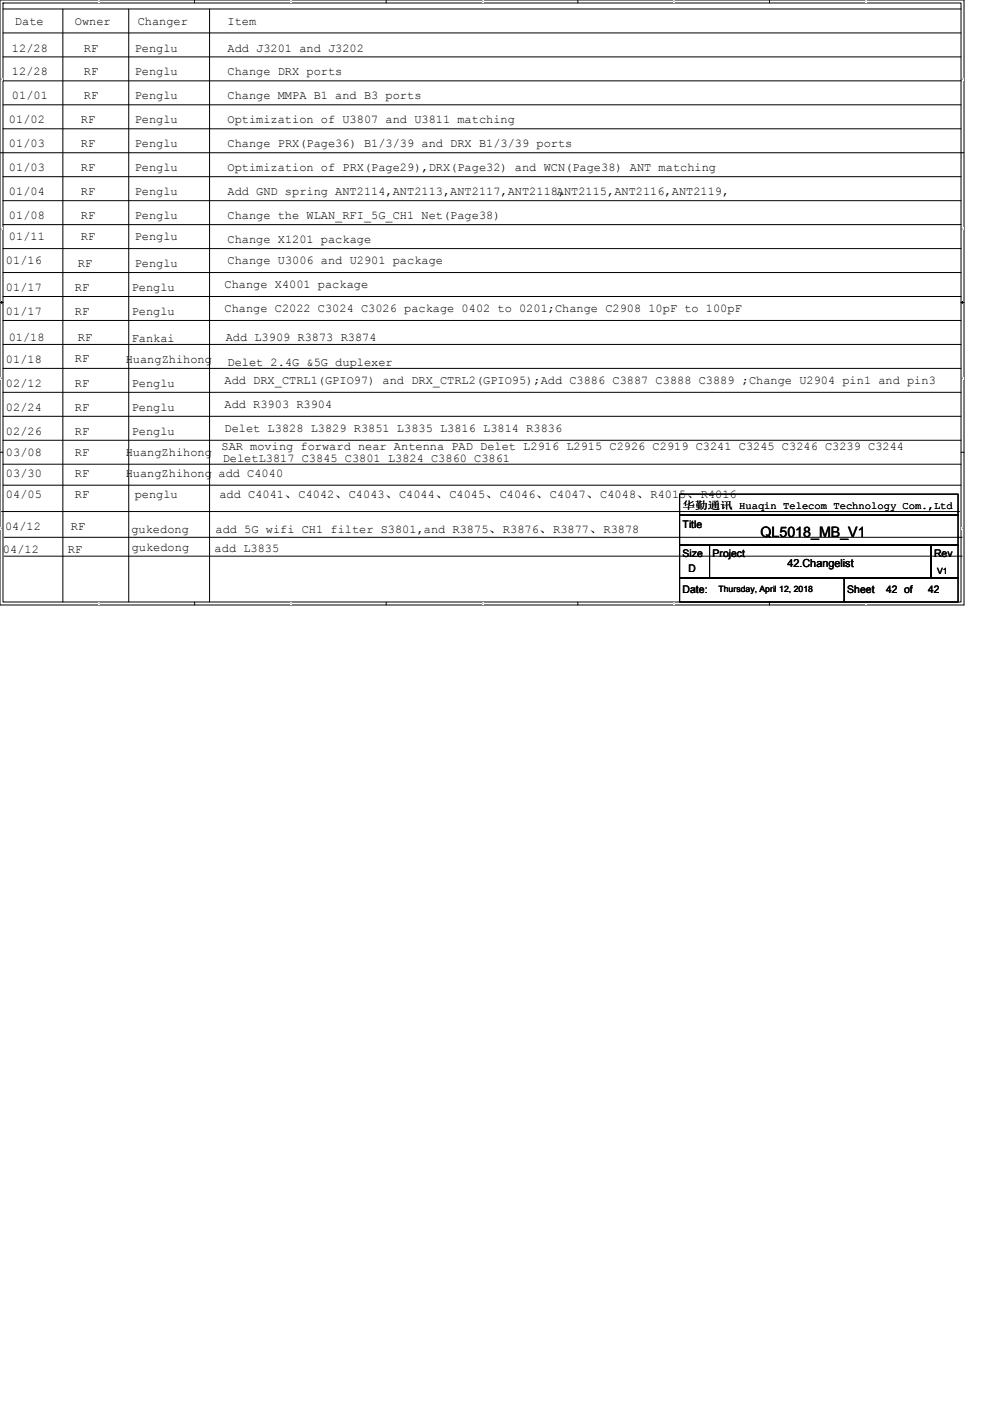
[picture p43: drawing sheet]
<svg xmlns="http://www.w3.org/2000/svg" width="210mm" height="297mm" viewBox="0 0 210 297" stroke-linecap="round" stroke-linejoin="round" font-family="sans-serif">
<defs><g id="words">
<text font-size="3" x="161.3" y="113.9">QL5018_MB_V1</text>
<g font-size="2.5">
<text x="3.2" y="5.2">Date</text>
<text x="15.9" y="5.2">Owner</text>
<text x="29.2" y="5.2">Changer</text>
<text x="48.3" y="5.2">Item</text>
<text x="2.5" y="10.9">12/28</text>
<text x="17.8" y="10.9">RF</text>
<text x="28.6" y="10.9">Penglu</text>
<text x="48.3" y="10.9">Add J3201 and J3202</text>
<text x="2.5" y="16">12/28</text>
<text x="17.8" y="16">RF</text>
<text x="28.6" y="16">Penglu</text>
<text x="48.3" y="16">Change DRX ports</text>
<text x="2.5" y="21.1">01/01</text>
<text x="17.8" y="21.1">RF</text>
<text x="28.6" y="21.1">Penglu</text>
<text x="48.3" y="21.1">Change MMPA B1 and B3 ports</text>
<text x="1.9" y="26.2">01/02</text>
<text x="17.1" y="26.2">RF</text>
<text x="28.6" y="26.2">Penglu</text>
<text x="48.3" y="26.2">Optimization of U3807 and U3811 matching</text>
<text x="1.9" y="31.2">01/03</text>
<text x="17.1" y="31.2">RF</text>
<text x="28.6" y="31.2">Penglu</text>
<text x="48.3" y="31.2">Change PRX(Page36) B1/3/39 and DRX B1/3/39 ports</text>
<text x="1.9" y="36.3">01/03</text>
<text x="1.9" y="41.4">01/04</text>
<text x="17.1" y="36.3">RF</text>
<text x="17.1" y="41.4">RF</text>
<text x="28.6" y="36.3">Penglu</text>
<text x="28.6" y="41.4">Penglu</text>
<text x="48.3" y="41.4">Add GND spring ANT2114,ANT2113,ANT2117,ANT2118,</text>
<text x="48.3" y="36.3">Optimization of PRX(Page29),DRX(Page32) and WCN(Page38) ANT matching</text>
<text x="118.1" y="41.4">ANT2115,ANT2116,ANT2119,</text>
<text x="1.9" y="46.5">01/08</text>
<text x="17.1" y="46.5">RF</text>
<text x="28.6" y="46.5">Penglu</text>
<text x="48.3" y="46.5">Change the WLAN_RFI_5G_CH1 Net(Page38)</text>
<text x="1.9" y="50.9">01/11</text>
<text x="17.1" y="50.9">RF</text>
<text x="28.6" y="50.9">Penglu</text>
<text x="48.3" y="51.6">Change X1201 package</text>
<text x="1.3" y="56">01/16</text>
<text x="16.5" y="56.6">RF</text>
<text x="28.6" y="56.6">Penglu</text>
<text x="48.3" y="56">Change U3006 and U2901 package</text>
<text x="1.3" y="61.7">01/17</text>
<text x="15.9" y="61.7">RF</text>
<text x="27.9" y="61.7">Penglu</text>
<text x="47.6" y="61.1">Change X4001 package</text>
<text x="1.3" y="66.8">01/17</text>
<text x="15.9" y="66.8">RF</text>
<text x="27.9" y="66.8">Penglu</text>
<text x="47.6" y="66.2">Change C2022 C3024 C3026 package 0402 to 0201;Change C2908 10pF to 100pF</text>
<text x="1.3" y="77">01/18</text>
<text x="1.8" y="72.3">01/18</text>
<text x="15.9" y="76.7">RF</text>
<text x="16.5" y="72.3">RF</text>
<text x="26.7" y="77">HuangZhihong</text>
<text x="27.9" y="72.5">Fankai</text>
<text x="47.9" y="72.3">Add L3909 R3873 R3874</text>
<text x="48.3" y="77.6">Delet 2.4G &amp;5G duplexer</text>
<text x="1.3" y="82">02/12</text>
<text x="15.9" y="82">RF</text>
<text x="27.9" y="82">Penglu</text>
<text x="47.6" y="81.4">Add DRX_CTRL1(GPIO97) and DRX_CTRL2(GPIO95);Add C3886 C3887 C3888 C3889 ;Change U2904 pin1 and pin3</text>
<text x="1.3" y="87.1">02/24</text>
<text x="15.9" y="87.1">RF</text>
<text x="27.9" y="87.1">Penglu</text>
<text x="47.6" y="86.5">Add R3903 R3904</text>
<text x="1.3" y="92.2">02/26</text>
<text x="15.9" y="92.2">RF</text>
<text x="27.9" y="92.2">Penglu</text>
<text x="47" y="95.4">SAR moving forward near Antenna PAD Delet L2916 L2915 C2926 C2919 C3241 C3245 C3246 C3239 C3244</text>
<text x="47.6" y="91.6">Delet L3828 L3829 R3851 L3835 L3816 L3814 R3836</text>
<text x="1.3" y="96.6">03/08</text>
<text x="1.3" y="101.1">03/30</text>
<text x="15.9" y="96.6">RF</text>
<text x="15.9" y="101.1">RF</text>
<text x="26.7" y="96.6">HuangZhihong</text>
<text x="26.7" y="101.1">HuangZhihong add C4040</text>
<text x="47.2" y="97.9">DeletL3817 C3845 C3801 L3824 C3860 C3861</text>
<text x="1.3" y="105.5">04/05</text>
<text x="15.9" y="105.5">RF</text>
<text x="28.6" y="105.5">penglu</text>
<text x="46.5" y="105.5">add C4041、C4042、C4043、C4044、C4045、C4046、C4047、C4048、R4015、R4016</text>
<text x="1.1" y="112.3">04/12</text>
<text x="15" y="112.3">RF</text>
<text x="27.9" y="113">gukedong</text>
<text x="45.7" y="113">add 5G wifi CH1 filter S3801,and R3875、R3876、R3877、R3878</text>
<text x=".6" y="117.2">04/12</text>
<text x="14.4" y="117.2">RF</text>
<text x="27.9" y="116.8">gukedong</text>
<text x="45.5" y="117">add L3835</text>
</g>
<text font-size="2.3" x="167" y="120.2">42.Changelist</text>
<g font-size="2.2">
<text x="144.8" y="107.8">华勤通讯 Huaqin Telecom Technology Com.,Ltd</text>
<text x="144.8" y="111.8">Title</text>
<text x="144.8" y="118.2">Size</text>
<text x="151.1" y="118.2">Project</text>
<text x="198.1" y="118.2">Rev</text>
<text x="144.8" y="125.8">Date:</text>
<text x="146" y="121.4">D</text>
<text x="179.7" y="125.8">Sheet</text>
<text x="188" y="125.8">42 of</text>
<text x="196.8" y="125.8">42</text>
</g>
<g font-size="1.8">
<text x="152.4" y="125.5">Thursday, April 12, 2018</text>
<text x="198.8" y="121.7">V1</text>
</g>
<g font-size=".5">
<text x="21" y=".5">5</text>
<text x="61.6" y=".5">4</text>
<text x="102.2" y=".5">3</text>
<text x="142.9" y=".5">2</text>
<text x="183.5" y=".5">1</text>
<text x=".2" y="16.9">D</text>
<text x="204" y="16.9">D</text>
<text x=".2" y="48.7">C</text>
<text x="204" y="48.7">C</text>
<text x=".2" y="80.4">B</text>
<text x="204" y="80.4">B</text>
<text x=".2" y="112.2">A</text>
<text x="204" y="112.2">A</text>
<text x="21" y="128.1">5</text>
<text x="61.6" y="128.1">4</text>
<text x="102.2" y="128.1">3</text>
<text x="142.9" y="128.1">2</text>
<text x="183.5" y="128.1">1</text>
</g>
</g></defs>
<path d="M0 0h204.5v128.3h-204.5zM.6 .6h203.2v127h-203.2z" fill="none" stroke="#000" stroke-width=".21"/>
<g fill="#fff">
<path d="M21 .1h.2v.5h-.2z"/>
<path d="M21 127.7h.2v.5h-.2z"/>
</g>
<path d="M41.3 0v.6M41.3 127.6v.7" fill="none" stroke="#000" stroke-width=".21"/>
<g fill="#fff">
<path d="M61.6 .1h.2v.5h-.2z"/>
<path d="M61.6 127.7h.2v.5h-.2z"/>
</g>
<path d="M81.9 0v.6M81.9 127.6v.7" fill="none" stroke="#000" stroke-width=".21"/>
<g fill="#fff">
<path d="M102.2 .1h.3v.5h-.3z"/>
<path d="M102.2 127.7h.3v.5h-.3z"/>
</g>
<path d="M122.6 0v.6M122.6 127.6v.7" fill="none" stroke="#000" stroke-width=".21"/>
<g fill="#fff">
<path d="M142.9 .1h.2v.5h-.2z"/>
<path d="M142.9 127.7h.2v.5h-.2z"/>
</g>
<path d="M163.2 0v.6M163.2 127.6v.7" fill="none" stroke="#000" stroke-width=".21"/>
<g fill="#fff">
<path d="M183.5 .1h.3v.5h-.3z"/>
<path d="M183.5 127.7h.3v.5h-.3z"/>
<path d="M.2 16.5h.3v.5h-.3z"/>
<path d="M204 16.5h.3v.5h-.3z"/>
<path d="M.2 48.3h.3v.5h-.3z"/>
<path d="M204 48.3h.3v.5h-.3z"/>
</g>
<path d="M0 32.4h.6M203.8 32.4h.7" fill="none" stroke="#000" stroke-width=".21"/>
<g fill="#fff">
<path d="M.2 80h.3v.5h-.3z"/>
<path d="M204 80h.3v.5h-.3z"/>
</g>
<path d="M0 64.1h.6M203.8 64.1h.7" fill="none" stroke="#000" stroke-width=".21"/>
<path d="M.3 63.9l.3 .2-.3 .2zM203.8 64.1l.4-.2v.4z" fill="#000" stroke="#000" stroke-width=".21"/>
<g fill="#fff">
<path d="M.2 111.8h.2v.5h-.2z"/>
<path d="M204 111.8h.3v.5h-.3z"/>
</g>
<g fill="none" stroke="#000" stroke-width=".21">
<path d="M.6 12.1h203.2M.6 17.1h203.2M.6 1.9h203.2M.6 7h203.2M13.3 1.9v125.7M27.3 1.9v125.7M44.4 1.9v125.7M.6 22.2h203.2M.6 27.3h203.2M.6 32.4h203.2M.6 37.5h203.2M.6 42.5h203.2"/>
<path d="M.6 47.6h203.2M.6 52.7h203.2M.6 57.8h203.2M.6 62.9h203.2M.6 67.9h203.2M.6 73h203.2M.6 78.1h203.2M0 95.9h.6M.6 83.2h203.2M.6 88.3h203.2M.6 93.3h203.2M.6 98.4h203.2"/>
<path d="M203.8 95.9h.7M.3 108.5h203.2M.6 102.9h203.2M.9 113.9h203.2M.9 117.9h203.2M144.1 109.2h59.1v6.4h-59.1zM144.1 104.8h59.1v4.4h-59.1zM144.1 115.6h6.4v7h-6.4zM150.5 115.6h47v7h-47zM197.5 115.6h5.7v7h-5.7zM144.1 122.6h35v5h-35zM179.1 122.6h24.1v5h-24.1z"/>
</g>
<use href="#words"/>
</svg>
